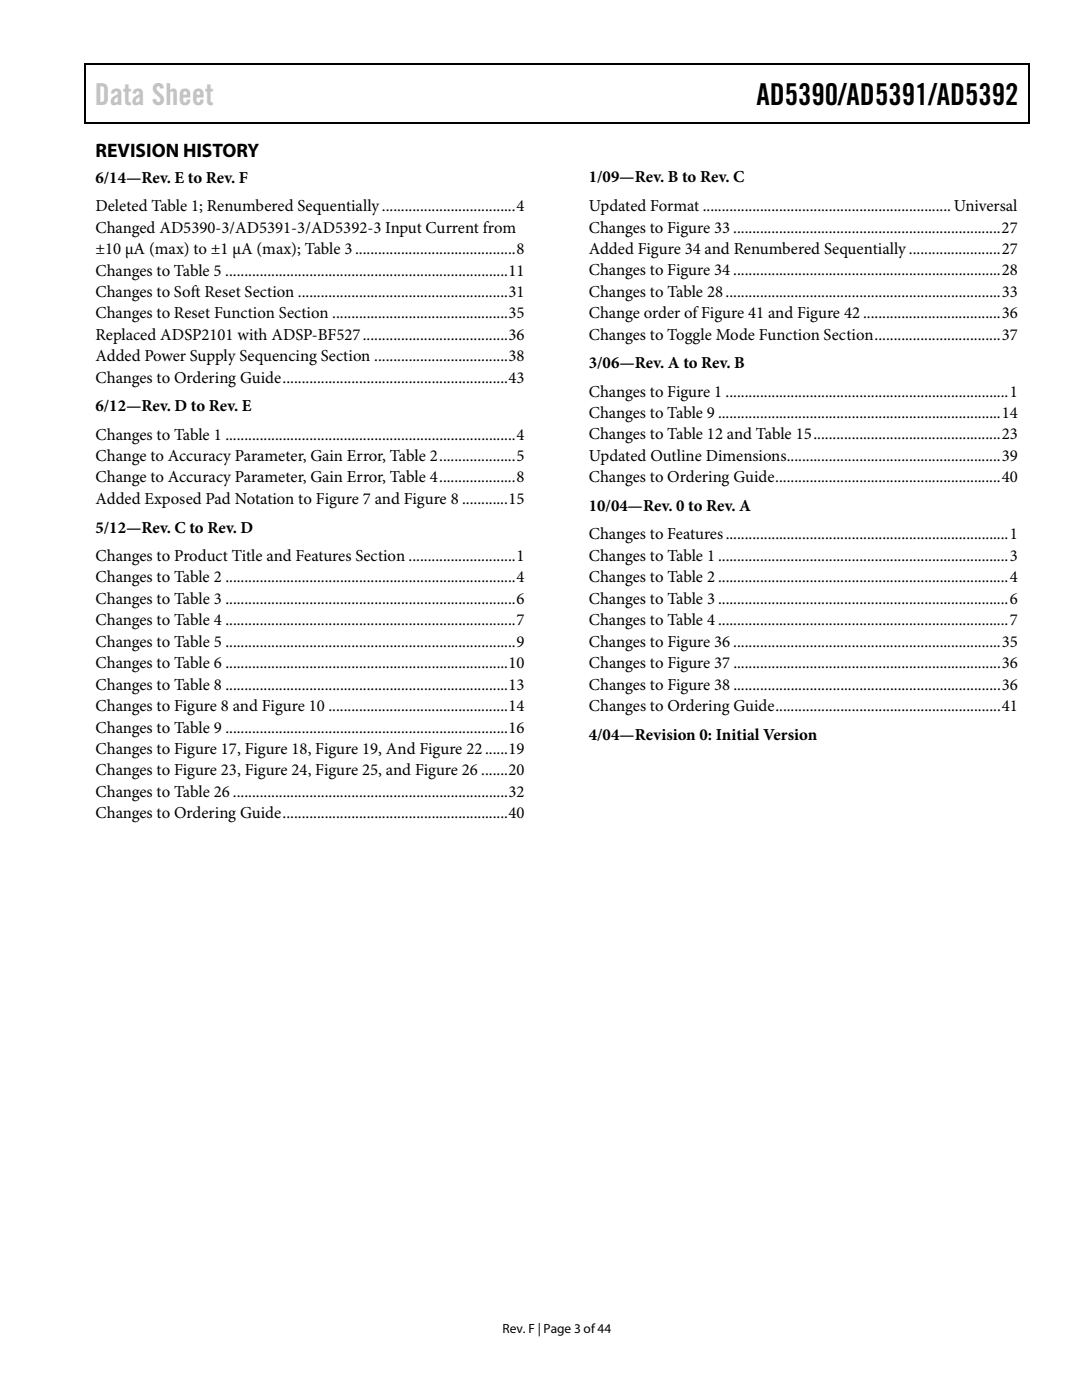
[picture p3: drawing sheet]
<svg xmlns="http://www.w3.org/2000/svg" width="216mm" height="279mm" viewBox="0 0 216 279" stroke-linecap="round" stroke-linejoin="round" font-family="sans-serif">
<defs><g id="words">
<text font-size="6" fill="#c1c1c1" x="18.9" y="20.9">Data Sheet</text>
<text font-size="6" x="150.9" y="20.9">AD5390/AD5391/AD5392</text>
<text font-size="3.9" x="19" y="31.3">REVISION HISTORY</text>
<g font-size="3.3">
<text x="19" y="36.4">6/14—Rev. E to Rev. F</text>
<text x="117.5" y="36.4">1/09—Rev. B to Rev. C</text>
<text x="19" y="42.1">Deleted Table 1; Renumbered Sequentially................................... 4</text>
<text x="19" y="46.4">Changed AD5390-3/AD5391-3/AD5392-3 Input Current from</text>
<text x="117.5" y="42.1">Updated Format .................................................................Universal</text>
<text x="117.5" y="46.4">Changes to Figure 33 ......................................................................27</text>
<text x="19" y="50.7">±10 µA (max) to ±1 µA (max); Table 3.......................................... 8</text>
<text x="117.5" y="50.7">Added Figure 34 and Renumbered Sequentially........................27</text>
<text x="19" y="55">Changes to Table 5 .......................................................................... 11</text>
<text x="19.1" y="59.3">Changes to Soft Reset Section ....................................................... 31</text>
<text x="117.5" y="54.9">Changes to Figure 34 ......................................................................28</text>
<text x="117.5" y="59.2">Changes to Table 28........................................................................33</text>
<text x="19.1" y="63.5">Changes to Reset Function Section ..............................................35</text>
<text x="117.5" y="63.5">Change order of Figure 41 and Figure 42 ....................................36</text>
<text x="19.1" y="67.8">Replaced ADSP2101 with ADSP-BF527......................................36</text>
<text x="117.5" y="67.8">Changes to Toggle Mode Function Section.................................37</text>
<text x="19.1" y="72.1">Added Power Supply Sequencing Section ...................................38</text>
<text x="19.1" y="76.4">Changes to Ordering Guide...........................................................43</text>
<text x="117.5" y="73.4">3/06—Rev. A to Rev. B</text>
<text x="19.1" y="82.1">6/12—Rev. D to Rev. E</text>
<text x="117.5" y="79.2">Changes to Figure 1 .......................................................................... 1</text>
<text x="117.5" y="83.4">Changes to Table 9 ..........................................................................14</text>
<text x="19.1" y="87.7">Changes to Table 1 ............................................................................ 4</text>
<text x="117.5" y="87.7">Changes to Table 12 and Table 15.................................................23</text>
<text x="19.1" y="92">Change to Accuracy Parameter, Gain Error, Table 2.................... 5</text>
<text x="117.5" y="92">Updated Outline Dimensions........................................................39</text>
<text x="19.1" y="96.3">Change to Accuracy Parameter, Gain Error, Table 4.................... 8</text>
<text x="19.1" y="100.6">Added Exposed Pad Notation to Figure 7 and Figure 8 ............15</text>
<text x="117.5" y="96.3">Changes to Ordering Guide...........................................................40</text>
<text x="117.5" y="102">10/04—Rev. 0 to Rev. A</text>
<text x="19.1" y="106.3">5/12—Rev. C to Rev. D</text>
<text x="117.5" y="107.6">Changes to Features.......................................................................... 1</text>
<text x="19.1" y="112">Changes to Product Title and Features Section ............................ 1</text>
<text x="117.5" y="111.9">Changes to Table 1 ............................................................................ 3</text>
<text x="19.1" y="116.2">Changes to Table 2 ............................................................................ 4</text>
<text x="117.5" y="116.2">Changes to Table 2 ............................................................................ 4</text>
<text x="19.1" y="120.5">Changes to Table 3 ............................................................................ 6</text>
<text x="19.1" y="124.8">Changes to Table 4 ............................................................................ 7</text>
<text x="117.5" y="120.5">Changes to Table 3 ............................................................................ 6</text>
<text x="117.5" y="124.8">Changes to Table 4 ............................................................................ 7</text>
<text x="19.1" y="129.1">Changes to Table 5 ............................................................................ 9</text>
<text x="117.5" y="129.1">Changes to Figure 36 ......................................................................35</text>
<text x="19.1" y="133.4">Changes to Table 6 ..........................................................................10</text>
<text x="19.1" y="137.6">Changes to Table 8 ..........................................................................13</text>
<text x="117.5" y="133.3">Changes to Figure 37 ......................................................................36</text>
<text x="117.5" y="137.6">Changes to Figure 38 ......................................................................36</text>
<text x="19.1" y="141.9">Changes to Figure 8 and Figure 10 ...............................................14</text>
<text x="117.5" y="141.9">Changes to Ordering Guide...........................................................41</text>
<text x="19.1" y="146.2">Changes to Table 9 ..........................................................................16</text>
<text x="117.5" y="147.6">4/04—Revision 0: Initial Version</text>
<text x="19.1" y="150.5">Changes to Figure 17, Figure 18, Figure 19, And Figure 22......19</text>
<text x="19.1" y="154.7">Changes to Figure 23, Figure 24, Figure 25, and Figure 26 .......20</text>
<text x="19.1" y="159">Changes to Table 26 ........................................................................32</text>
<text x="19.1" y="163.3">Changes to Ordering Guide...........................................................40</text>
</g>
<text font-size="2.7" x="100.3" y="266">Rev. F | Page 3 of44</text>
</g></defs>
<path d="M16.9 12.7h.2v1h-.2zM16.9 12.7h.2v.3h-.2zM82.5 12.7h.3v.3h-.3zM205.1 12.7h.3v1h-.3zM205.1 12.7h.3v.3h-.3zM16.9 24.4h.2v.2h-.2zM82.3 24.4h.2v.2h-.2zM205.1 24.4h.3v.2h-.3z" fill="#000"/>
<path d="M17 13.7v10.7M17.1 12.8h65.4M82.8 12.8h122.3M205.2 13.7v10.7M17.1 24.5h188" fill="none" stroke="#000" stroke-width=".25"/>
<use href="#words"/>
</svg>
